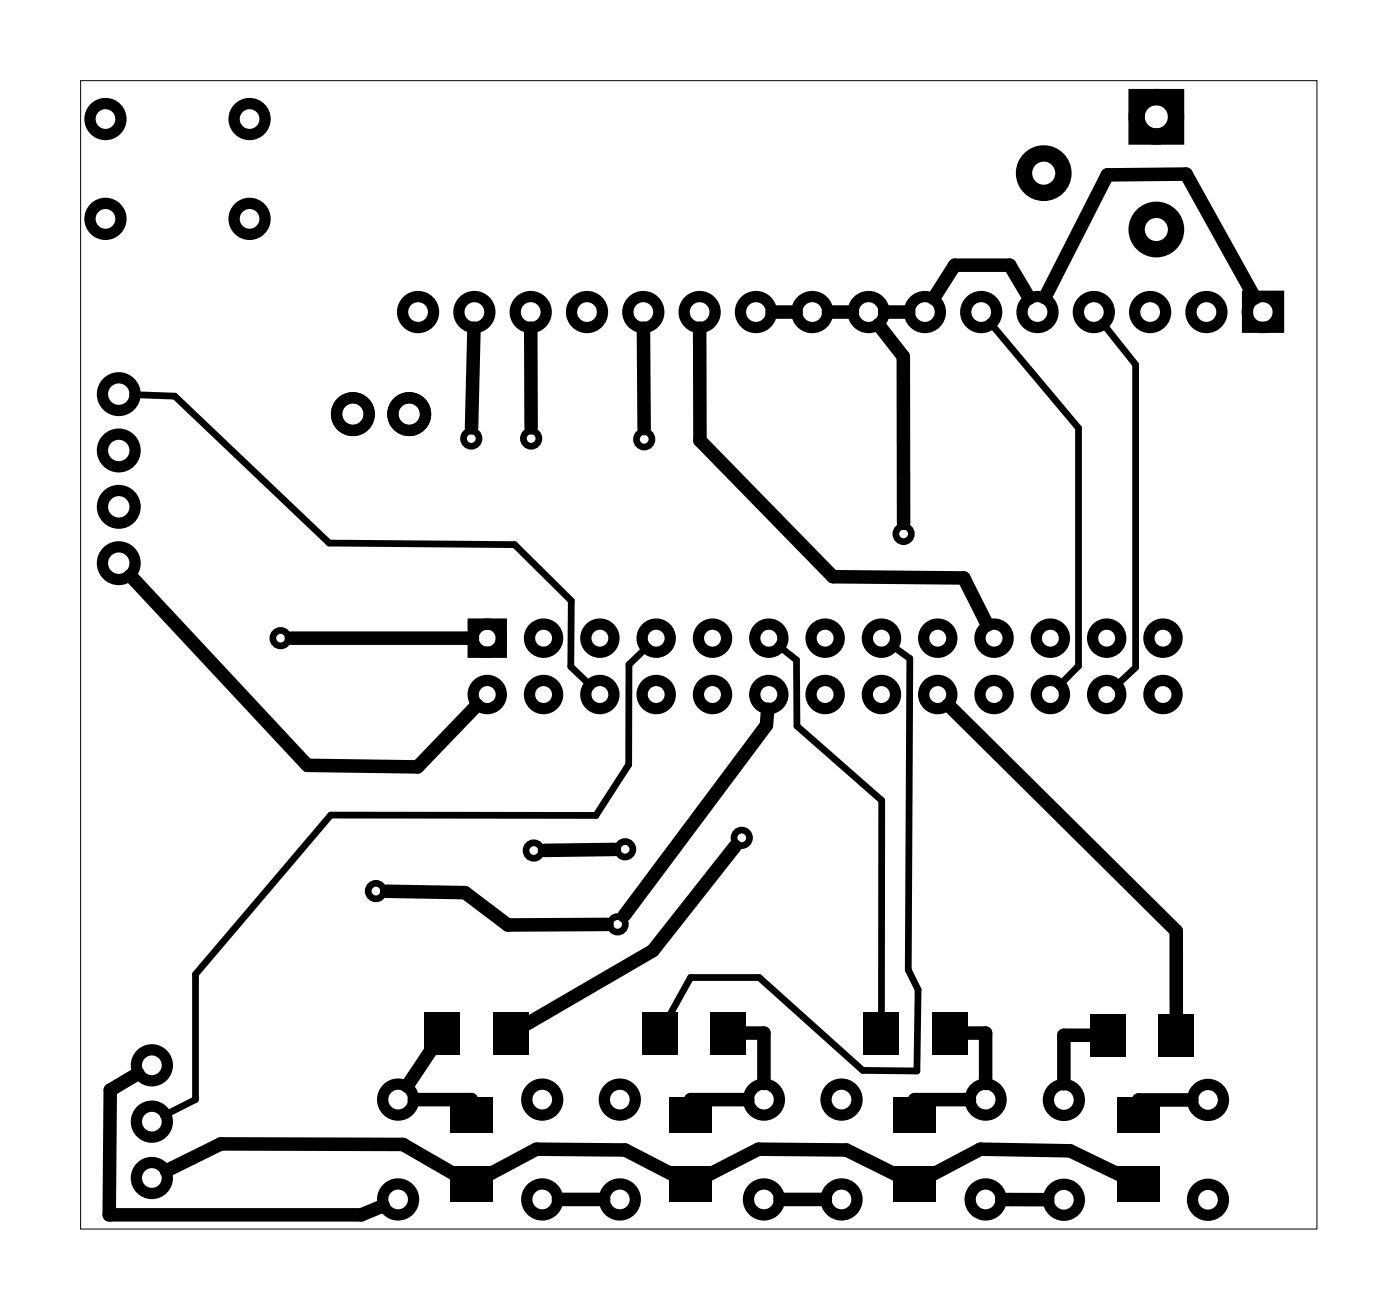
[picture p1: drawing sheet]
<svg xmlns="http://www.w3.org/2000/svg" width="63mm" height="59mm" viewBox="0 0 63 59" stroke-linecap="round" stroke-linejoin="round" font-family="sans-serif">
<path d="M3.6 3.6h55.8v51.8h-55.8z" fill="none" stroke="#000" stroke-width=".05"/>
<g fill="none" stroke="#000" stroke-width=".51">
<path d="M56.3 13.4h1.4v1.4h-1.4zM21.3 28.1h1.3v1.3h-1.3z"/>
<circle cx="4.8" cy="5.4" r=".7"/>
<circle cx="4.8" cy="9.9" r=".7"/>
<circle cx="5.4" cy="17.8" r=".74"/>
<circle cx="11.3" cy="5.4" r=".7"/>
<circle cx="11.3" cy="9.9" r=".7"/>
<circle cx="15.9" cy="18.7" r=".74"/>
<circle cx="18.5" cy="18.7" r=".74"/>
<circle cx="18.9" cy="14.1" r=".7"/>
<circle cx="21.4" cy="14.1" r=".7"/>
<circle cx="23.9" cy="14.1" r=".7"/>
<circle cx="26.5" cy="14.1" r=".7"/>
<circle cx="29" cy="14.1" r=".7"/>
<circle cx="31.6" cy="14.1" r=".7"/>
<circle cx="34.1" cy="14.1" r=".7"/>
<circle cx="36.6" cy="14.1" r=".7"/>
<circle cx="39.2" cy="14.1" r=".7"/>
<circle cx="41.7" cy="14.1" r=".7"/>
<circle cx="44.3" cy="14.1" r=".7"/>
<circle cx="46.8" cy="14.1" r=".7"/>
<circle cx="49.3" cy="14.1" r=".7"/>
<circle cx="51.9" cy="14.1" r=".7"/>
<circle cx="54.4" cy="14.1" r=".7"/>
<circle cx="57" cy="14.1" r=".7"/>
<circle cx="5.4" cy="22.8" r=".74"/>
<circle cx="5.4" cy="25.4" r=".74"/>
<circle cx="5.4" cy="20.3" r=".74"/>
<circle cx="22" cy="28.8" r=".64"/>
<circle cx="22" cy="31.3" r=".64"/>
<circle cx="24.5" cy="31.3" r=".64"/>
<circle cx="24.5" cy="28.8" r=".64"/>
<circle cx="27.1" cy="31.3" r=".64"/>
<circle cx="27.1" cy="28.8" r=".64"/>
<circle cx="29.6" cy="28.8" r=".64"/>
<circle cx="29.6" cy="31.3" r=".64"/>
<circle cx="32.1" cy="28.8" r=".64"/>
<circle cx="32.1" cy="31.3" r=".64"/>
<circle cx="34.7" cy="31.3" r=".64"/>
<circle cx="34.7" cy="28.8" r=".64"/>
<circle cx="37.2" cy="28.8" r=".64"/>
<circle cx="37.2" cy="31.3" r=".64"/>
<circle cx="39.8" cy="31.3" r=".64"/>
<circle cx="39.8" cy="28.8" r=".64"/>
<circle cx="42.3" cy="28.8" r=".64"/>
<circle cx="42.3" cy="31.3" r=".64"/>
<circle cx="44.8" cy="28.8" r=".64"/>
<circle cx="44.8" cy="31.3" r=".64"/>
<circle cx="47.4" cy="28.8" r=".64"/>
<circle cx="47.4" cy="31.3" r=".64"/>
<circle cx="49.9" cy="28.8" r=".64"/>
<circle cx="49.9" cy="31.3" r=".64"/>
<circle cx="52.5" cy="31.3" r=".64"/>
<circle cx="52.5" cy="28.8" r=".64"/>
<circle cx="6.8" cy="53.1" r=".7"/>
<circle cx="6.8" cy="50.6" r=".7"/>
<circle cx="6.8" cy="48" r=".7"/>
<circle cx="18" cy="49.6" r=".7"/>
<circle cx="18" cy="54.1" r=".7"/>
<circle cx="24.5" cy="49.6" r=".7"/>
<circle cx="24.5" cy="54.1" r=".7"/>
<circle cx="28" cy="49.6" r=".7"/>
<circle cx="28" cy="54.1" r=".7"/>
<circle cx="34.5" cy="49.6" r=".7"/>
<circle cx="34.5" cy="54.1" r=".7"/>
<circle cx="38" cy="49.6" r=".7"/>
<circle cx="38" cy="54.1" r=".7"/>
<circle cx="44.5" cy="49.6" r=".7"/>
<circle cx="44.5" cy="54.1" r=".7"/>
<circle cx="48" cy="49.6" r=".7"/>
<circle cx="48" cy="54.1" r=".7"/>
<circle cx="54.5" cy="49.6" r=".7"/>
<circle cx="54.5" cy="54.1" r=".7"/>
</g>
<g fill="none" stroke="#000" stroke-width=".3">
<path d="M6 17.8l1.9 .1 7 6.6h8.3l2.6 2.6-.1 2.9 1 .9M44.6 14.5l4 4.8v10.7l-.9 .9M49.7 14.5l1.5 1.9v13.7l-.9 .8M29.2 29.1l-.8 .9v4.5l-1.5 2.3-12-.1-6.1 7.2v5.7l-1.4 .7M35.1 29.1l.8 .7v2.9l3.9 3.4v9.7M40.2 29.1l.8 .6v14l.4 .9v3.7l-2.5-.1-4.7-4.1h-3.1l-.9 1.7"/>
<circle cx="21.3" cy="19.8" r=".35"/>
<circle cx="24" cy="19.8" r=".35"/>
<circle cx="29.1" cy="19.8" r=".35"/>
<circle cx="12.7" cy="28.8" r=".35"/>
<circle cx="24.1" cy="38.3" r=".35"/>
<circle cx="28.2" cy="38.3" r=".35"/>
<circle cx="33.5" cy="37.8" r=".35"/>
<circle cx="40.8" cy="24.1" r=".35"/>
<circle cx="17" cy="40.2" r=".35"/>
<circle cx="27.9" cy="41.7" r=".35"/>
</g>
<g fill="#000">
<path d="M19.2 45.6h1.6v1.9h-1.6zM20.3 52.6h1.9v1.6h-1.9zM20.3 49.5h1.9v1.6h-1.9zM22.3 45.6h1.6v1.9h-1.6zM30.2 52.6h1.9v1.6h-1.9zM30.2 49.5h1.9v1.6h-1.9zM29 45.6h1.6v1.9h-1.6zM32.1 45.6h1.6v1.9h-1.6zM40.3 52.6h1.9v1.6h-1.9zM40.3 49.5h1.9v1.6h-1.9zM39 45.6h1.6v1.9h-1.6zM42.1 45.6h1.6v1.9h-1.6z"/>
<path d="M49.2 45.7h1.6v1.9h-1.6zM52.3 45.7h1.6v1.9h-1.6zM50.4 49.5h1.9v1.6h-1.9zM50.4 52.6h1.9v1.6h-1.9z"/>
</g>
<g fill="none" stroke="#000" stroke-width=".74" stroke-linecap="butt">
<path d="M51.3 4.4h1.7v1.8h-1.7z"/>
<circle cx="47.1" cy="7.8" r=".89"/>
<circle cx="52.2" cy="5.3" r=".89"/>
<circle cx="52.2" cy="10.3" r=".89"/>
</g>
<g fill="none" stroke="#000" stroke-width=".61">
<path d="M21.4 14.8l-.1 4.5M23.9 14.8l.1 4.5M29 14.8l.1 4.5M31.6 14.8v5.1l6 6.1 5.9 .1 1 2.1M34.8 14.1h1.1M37.4 14.1h1.1M39.6 14.6l1.1 1.5 .1 7.5M39.9 14.1h1.1M46.4 13.4l-.9-1.4h-2.4l-1 1.5M47.1 13.4l2.8-5.5 3.6-.1 3.1 5.6M5.9 25.9l8 8.6 4.9 .1 2.7-2.8M13.1 28.8h8.2"/>
<path d="M27.7 38.3h-3.1M33.2 38.1l-3.8 4.8-5.7 3.3M34.6 32v.7l-6.5 8.6M42.8 31.8l10.3 10.2v3.9M6.2 48.4l-1.2 .7-.1 5.7h11.4l1-.5M7.5 52.8l2.5-1.2h8.2l2.2 1.3M17.4 40.2h3.6l1.9 1.5h4.5M18.7 49.6h2.6M19.4 47.4l-1 1.6M22.1 52.9l2.1-1.1h4l2.1 1.1M25.2 54.1h2M32 53l2.2-1.2h4l2.2 1.2"/>
<path d="M33.5 46.6h1v2.2M33.7 49.6h-2.5M35.2 54.1h2M42.1 52.9l2.1-1.1 4.1 .1 2.2 1.1M43.5 46.6h1v2.2M43.7 49.6h-2.4M45.2 54.1h2.1M49.3 46.7h-1.3v2.2M53.8 49.6h-2.4"/>
</g>
</svg>
